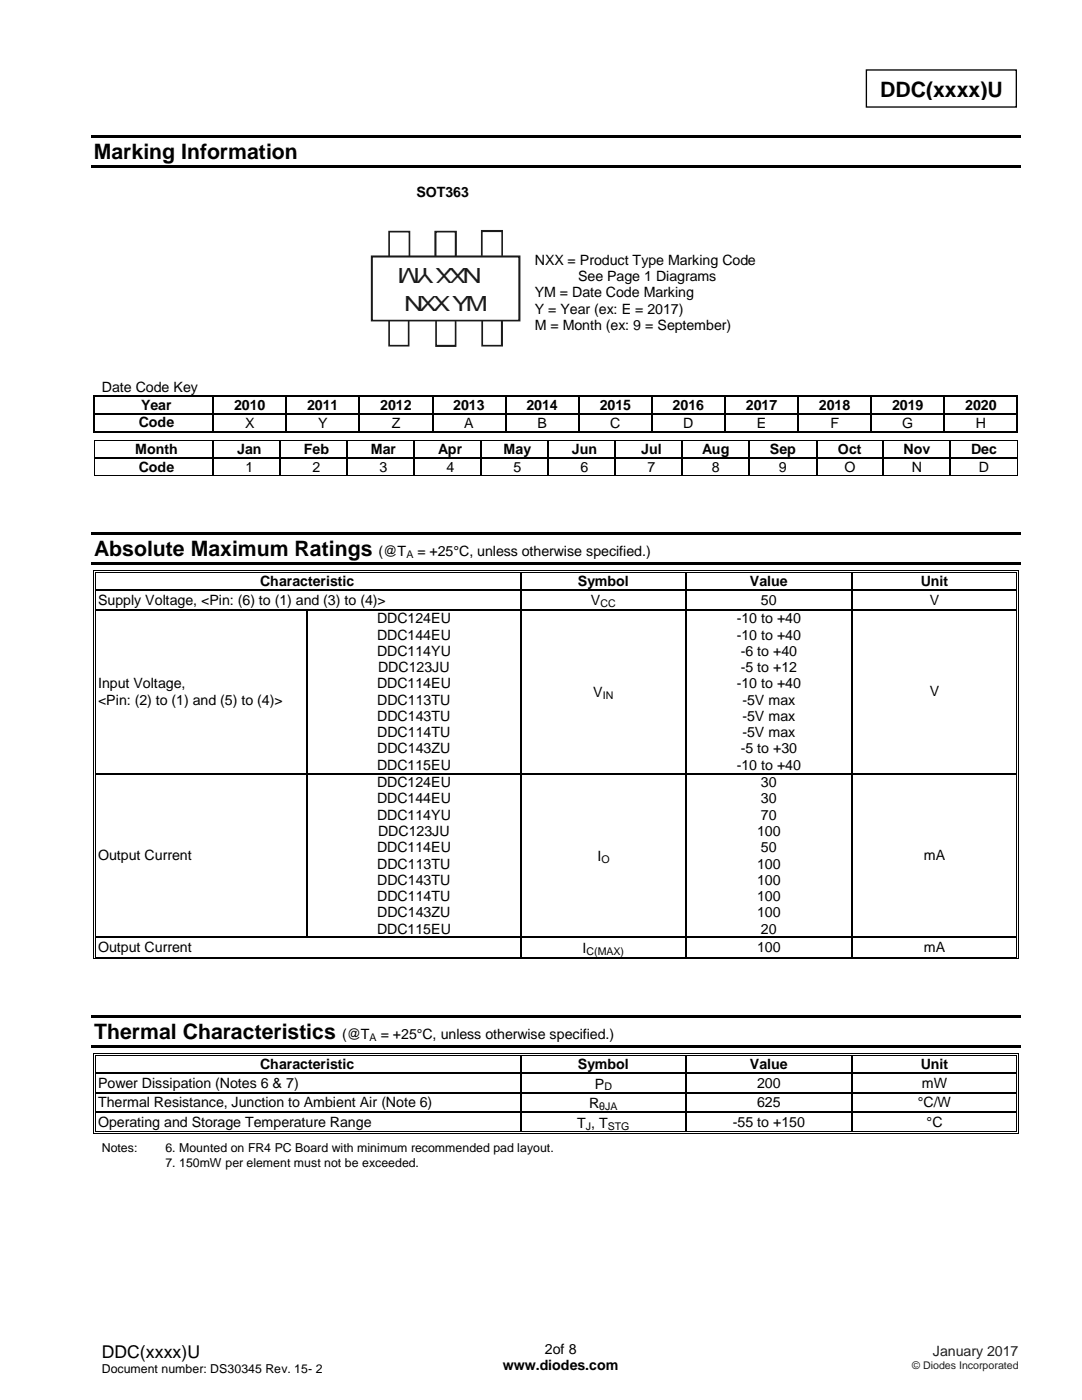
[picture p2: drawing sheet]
<svg xmlns="http://www.w3.org/2000/svg" width="216mm" height="279mm" viewBox="0 0 216 279" stroke-linecap="round" stroke-linejoin="round" font-family="sans-serif">
<defs><g id="words">
<g font-size="4.2">
<text x="175.6" y="19.3">DDC(xxxx)U</text>
<text x="18.7" y="31.8">Marking Information</text>
<text x="18.8" y="111">Absolute Maximum Ratings</text>
<text x="18.8" y="207.4">Thermal Characteristics</text>
</g>
<g font-size="4.2" fill="#1f1a17">
<text x="96.1" y="53.6" transform="rotate(180 96.1 53.6)">NXXYM</text>
<text x="80.6" y="62.2">NXX YM</text>
</g>
<text font-size="3.5" x="20.3" y="270.9">DDC(xxxx)U</text>
<g font-size="2.8">
<text x="83.1" y="39.3">SOT363</text>
<text x="106.7" y="52.8">NXX = Product Type Marking Code</text>
<text x="106.7" y="59.3">YM = Date Code Marking</text>
<text x="115.3" y="56.1">See Page 1 Diagrams</text>
<text x="106.7" y="62.6">Y = Year (ex: E = 2017)</text>
<text x="106.7" y="65.8">M = Month (ex: 9 = September)</text>
<text x="20.3" y="78.3">Date Code Key</text>
<text x="28.2" y="81.8">Year</text>
<text x="46.7" y="81.8">2010</text>
<text x="61.3" y="81.8">2011</text>
<text x="75.9" y="81.8">2012</text>
<text x="90.4" y="81.8">2013</text>
<text x="105" y="81.8">2014</text>
<text x="119.7" y="81.8">2015</text>
<text x="134.2" y="81.8">2016</text>
<text x="148.8" y="81.8">2017</text>
<text x="163.4" y="81.8">2018</text>
<text x="178" y="81.8">2019</text>
<text x="192.6" y="81.8">2020</text>
<text x="27.7" y="85.3">Code</text>
<text x="48.9" y="85.4">X</text>
<text x="63.5" y="85.4">Y</text>
<text x="78.2" y="85.4">Z</text>
<text x="92.6" y="85.4">A</text>
<text x="107.2" y="85.4">B</text>
<text x="121.8" y="85.4">C</text>
<text x="136.3" y="85.4">D</text>
<text x="151" y="85.4">E</text>
<text x="165.7" y="85.4">F</text>
<text x="180" y="85.4">G</text>
<text x="194.7" y="85.4">H</text>
<text x="27" y="90.6">Month</text>
<text x="27.7" y="94.1">Code</text>
<text x="47.3" y="90.6">Jan</text>
<text x="49" y="94.2">1</text>
<text x="60.6" y="90.6">Feb</text>
<text x="62.4" y="94.2">2</text>
<text x="74" y="90.6">Mar</text>
<text x="75.7" y="94.2">3</text>
<text x="87.4" y="90.6">Apr</text>
<text x="89.1" y="94.2">4</text>
<text x="100.5" y="90.6">May</text>
<text x="102.5" y="94.2">5</text>
<text x="114.1" y="90.6">Jun</text>
<text x="115.8" y="94.2">6</text>
<text x="128" y="90.6">Jul</text>
<text x="129.2" y="94.2">7</text>
<text x="140.1" y="90.6">Aug</text>
<text x="142.1" y="94.2">8</text>
<text x="153.6" y="90.6">Sep</text>
<text x="155.4" y="94.2">9</text>
<text x="167.2" y="90.6">Oct</text>
<text x="168.5" y="94.2">O</text>
<text x="180.3" y="90.6">Nov</text>
<text x="181.9" y="94.2">N</text>
<text x="193.8" y="90.6">Dec</text>
<text x="195.3" y="94.2">D</text>
<text x="75.5" y="111">(@T</text>
<text x="83.3" y="111">= +25°C, unless otherwise specified.)</text>
<text x="51.9" y="116.9">Characteristic</text>
<text x="115.3" y="116.9">Symbol</text>
<text x="149.6" y="116.9">Value</text>
<text x="183.7" y="116.9">Unit</text>
<text x="19.6" y="120.7">Supply Voltage, &lt;Pin: (6) to (1) and (3) to (4)&gt;</text>
<text x="75.2" y="124.4">DDC124EU</text>
<text x="117.9" y="120.8">V</text>
<text x="147" y="124.4">-10 to +40</text>
<text x="151.8" y="120.7">50</text>
<text x="185.5" y="120.7">V</text>
<text x="75.2" y="127.7">DDC144EU</text>
<text x="75.2" y="130.9">DDC114YU</text>
<text x="147" y="127.7">-10 to +40</text>
<text x="147.8" y="130.9">-6 to +40</text>
<text x="19.6" y="137.4">Input Voltage,</text>
<text x="75.2" y="137.4">DDC114EU</text>
<text x="75.5" y="134.1">DDC123JU</text>
<text x="147" y="137.4">-10 to +40</text>
<text x="147.8" y="134.1">-5 to +12</text>
<text x="19.6" y="140.6">&lt;Pin: (2) to (1) and (5) to (4)&gt;</text>
<text x="75.3" y="140.6">DDC113TU</text>
<text x="75.3" y="143.9">DDC143TU</text>
<text x="118.4" y="139.2">V</text>
<text x="148.1" y="140.6">-5V max</text>
<text x="148.1" y="143.9">-5V max</text>
<text x="185.5" y="139">V</text>
<text x="75.3" y="147.1">DDC114TU</text>
<text x="148.1" y="147.1">-5V max</text>
<text x="75.2" y="153.6">DDC115EU</text>
<text x="75.3" y="150.3">DDC143ZU</text>
<text x="147" y="153.6">-10 to +40</text>
<text x="147.8" y="150.3">-5 to +30</text>
<text x="75.2" y="157.1">DDC124EU</text>
<text x="75.2" y="160.3">DDC144EU</text>
<text x="151.8" y="157.1">30</text>
<text x="151.8" y="160.3">30</text>
<text x="75.2" y="163.6">DDC114YU</text>
<text x="75.5" y="166.9">DDC123JU</text>
<text x="151.1" y="166.9">100</text>
<text x="151.8" y="163.6">70</text>
<text x="19.6" y="171.7">Output Current</text>
<text x="75.2" y="170.1">DDC114EU</text>
<text x="75.3" y="173.3">DDC113TU</text>
<text x="119.2" y="171.9">I</text>
<text x="151.1" y="173.3">100</text>
<text x="151.8" y="170.1">50</text>
<text x="184.4" y="171.7">mA</text>
<text x="75.3" y="176.6">DDC143TU</text>
<text x="75.3" y="179.8">DDC114TU</text>
<text x="151.1" y="176.6">100</text>
<text x="151.1" y="179.8">100</text>
<text x="75.3" y="183.1">DDC143ZU</text>
<text x="151.1" y="183.1">100</text>
<text x="19.6" y="190">Output Current</text>
<text x="75.2" y="186.3">DDC115EU</text>
<text x="116.2" y="190.2">I</text>
<text x="151.1" y="190">100</text>
<text x="151.8" y="186.3">20</text>
<text x="184.4" y="190">mA</text>
<text x="68.2" y="207.4">(@T</text>
<text x="76" y="207.4">= +25°C, unless otherwise specified.)</text>
<text x="51.9" y="213.3">Characteristic</text>
<text x="115.3" y="213.3">Symbol</text>
<text x="149.6" y="213.3">Value</text>
<text x="183.7" y="213.3">Unit</text>
<text x="19.6" y="217.1">Power Dissipation (Notes 6 &amp; 7)</text>
<text x="19.6" y="221">Thermal Resistance, Junction to Ambient Air (Note 6)</text>
<text x="117.5" y="221.2">R</text>
<text x="118.7" y="217.3">P</text>
<text x="151.1" y="217.1">200</text>
<text x="151.1" y="221">625</text>
<text x="183.2" y="221">°C/W</text>
<text x="184" y="217.1">mW</text>
<text x="19.6" y="225">Operating and Storage Temperature Range</text>
<text x="115.2" y="225.1">T , T</text>
<text x="146.2" y="225">-55 to +150</text>
<text x="184.9" y="225">°C</text>
<text x="100.3" y="273.5">www.diodes.com</text>
<text x="108.7" y="270.2">2of 8</text>
</g>
<text font-size="2.8" fill="#231f20" x="186.1" y="270.6">January 2017</text>
<g font-size="2.5">
<text x="20.3" y="230">Notes:</text>
<text x="33" y="230">6. Mounted on FR4 PC Board with minimum recommended pad layout.</text>
<text x="33" y="232.9">7. 150mW per element must not be exceeded.</text>
<text x="20.3" y="274">Document number: DS30345 Rev. 15- 2</text>
</g>
<g font-size="2.1">
<text x="81.1" y="111.3">A</text>
<text x="119.8" y="121.2">CC</text>
<text x="120.3" y="139.5">IN</text>
<text x="120" y="172.2">O</text>
<text x="117" y="190.6">C(MAX)</text>
<text x="73.8" y="207.7">A</text>
<text x="119.6" y="221.5">θJA</text>
<text x="120.6" y="217.6">D</text>
<text x="116.9" y="225.5">J</text>
<text x="121.3" y="225.5">STG</text>
</g>
<text font-size="2.1" fill="#231f20" x="182" y="273.2">© Diodes Incorporated</text>
</g></defs>
<g fill="none" stroke="#000" stroke-width=".26">
<path d="M172.9 14h29.9v7.4h-29.9zM18.9 91.5h23.5M42.7 91.5h13.1M56.1 91.5h13.1M69.4 91.5h13.2M82.8 91.5h13.1M96.2 91.5h13.1M109.5 91.5h13.2M122.9 91.5h13.1M136.3 91.5h13.1M149.7 91.5h13.1M163.1 91.5h13"/>
<path d="M176.4 91.5h13.1M189.8 91.5h13.1"/>
</g>
<g fill="#000">
<path d="M18.2 26.9h185.5v.5h-185.5z" fill-rule="evenodd"/>
<path d="M18.2 33h185.5v.5h-185.5z" fill-rule="evenodd"/>
<path d="M18.7 79h.3v.3h-.3z" fill-rule="evenodd"/>
<path d="M18.7 79h.3v.3h-.3z" fill-rule="evenodd"/>
<path d="M42.4 79h.3v.3h-.3z" fill-rule="evenodd"/>
<path d="M57 79h.3v.3h-.3z" fill-rule="evenodd"/>
<path d="M71.6 79h.3v.3h-.3z" fill-rule="evenodd"/>
<path d="M86.2 79h.3v.3h-.3z" fill-rule="evenodd"/>
<path d="M100.8 79h.2v.3h-.2z" fill-rule="evenodd"/>
<path d="M115.4 79h.2v.3h-.2z" fill-rule="evenodd"/>
<path d="M130 79h.2v.3h-.2z" fill-rule="evenodd"/>
<path d="M144.6 79h.2v.3h-.2z" fill-rule="evenodd"/>
<path d="M159.2 79h.2v.3h-.2z" fill-rule="evenodd"/>
<path d="M173.7 79h.3v.3h-.3z" fill-rule="evenodd"/>
<path d="M188.3 79h.3v.3h-.3z" fill-rule="evenodd"/>
<path d="M202.9 79h.3v.3h-.3z" fill-rule="evenodd"/>
<path d="M202.9 79h.3v.3h-.3z" fill-rule="evenodd"/>
<path d="M18.7 82.5h.3v.3h-.3z" fill-rule="evenodd"/>
<path d="M18.7 86h.3v.3h-.3z" fill-rule="evenodd"/>
<path d="M18.7 86h.3v.3h-.3z" fill-rule="evenodd"/>
<path d="M18.8 87.9h.1v.2h-.1z" fill-rule="evenodd"/>
<path d="M18.8 87.9h.1v.2h-.1z" fill-rule="evenodd"/>
<path d="M18.8 91.3h.1v.3h-.1z" fill-rule="evenodd"/>
<path d="M18.8 94.8h.1v.2h-.1z" fill-rule="evenodd"/>
<path d="M18.8 94.8h.1v.2h-.1z" fill-rule="evenodd"/>
<path d="M42.4 82.5h.3v.3h-.3z" fill-rule="evenodd"/>
<path d="M42.4 86h.3v.3h-.3z" fill-rule="evenodd"/>
<path d="M42.4 87.9h.2v.2h-.2z" fill-rule="evenodd"/>
<path d="M42.4 91.3h.3v.3h-.3z" fill-rule="evenodd"/>
<path d="M42.4 94.8h.2v.2h-.2z" fill-rule="evenodd"/>
<path d="M55.8 87.9h.2v.2h-.2z" fill-rule="evenodd"/>
<path d="M55.8 91.3h.3v.3h-.3z" fill-rule="evenodd"/>
<path d="M55.8 94.8h.2v.2h-.2z" fill-rule="evenodd"/>
<path d="M57 82.5h.3v.3h-.3z" fill-rule="evenodd"/>
<path d="M57 86h.3v.3h-.3z" fill-rule="evenodd"/>
<path d="M69.2 87.9h.1v.2h-.1z" fill-rule="evenodd"/>
<path d="M69.2 91.3h.2v.3h-.2z" fill-rule="evenodd"/>
<path d="M69.2 94.8h.1v.2h-.1z" fill-rule="evenodd"/>
<path d="M71.6 82.5h.3v.3h-.3z" fill-rule="evenodd"/>
<path d="M71.6 86h.3v.3h-.3z" fill-rule="evenodd"/>
<path d="M82.6 87.9h.1v.2h-.1z" fill-rule="evenodd"/>
<path d="M82.6 91.3h.2v.3h-.2z" fill-rule="evenodd"/>
<path d="M82.6 94.8h.1v.2h-.1z" fill-rule="evenodd"/>
<path d="M86.2 82.5h.3v.3h-.3z" fill-rule="evenodd"/>
<path d="M86.2 86h.3v.3h-.3z" fill-rule="evenodd"/>
<path d="M95.9 87.9h.2v.2h-.2z" fill-rule="evenodd"/>
<path d="M95.9 91.3h.3v.3h-.3z" fill-rule="evenodd"/>
<path d="M95.9 94.8h.2v.2h-.2z" fill-rule="evenodd"/>
<path d="M100.8 82.5h.2v.3h-.2z" fill-rule="evenodd"/>
<path d="M100.8 86h.2v.3h-.2z" fill-rule="evenodd"/>
<path d="M109.3 87.9h.1v.2h-.1z" fill-rule="evenodd"/>
<path d="M109.3 91.3h.2v.3h-.2z" fill-rule="evenodd"/>
<path d="M109.3 94.8h.1v.2h-.1z" fill-rule="evenodd"/>
<path d="M115.4 82.5h.2v.3h-.2z" fill-rule="evenodd"/>
<path d="M115.4 86h.2v.3h-.2z" fill-rule="evenodd"/>
<path d="M122.7 87.9h.1v.2h-.1z" fill-rule="evenodd"/>
<path d="M122.7 91.3h.2v.3h-.2z" fill-rule="evenodd"/>
<path d="M122.7 94.8h.1v.2h-.1z" fill-rule="evenodd"/>
<path d="M130 82.5h.2v.3h-.2z" fill-rule="evenodd"/>
<path d="M130 86h.2v.3h-.2z" fill-rule="evenodd"/>
<path d="M136 87.9h.2v.2h-.2z" fill-rule="evenodd"/>
<path d="M136 91.3h.3v.3h-.3z" fill-rule="evenodd"/>
<path d="M136 94.8h.2v.2h-.2z" fill-rule="evenodd"/>
<path d="M144.6 82.5h.2v.3h-.2z" fill-rule="evenodd"/>
<path d="M144.6 86h.2v.3h-.2z" fill-rule="evenodd"/>
<path d="M149.4 87.9h.2v.2h-.2z" fill-rule="evenodd"/>
<path d="M149.4 91.3h.3v.3h-.3z" fill-rule="evenodd"/>
<path d="M149.4 94.8h.2v.2h-.2z" fill-rule="evenodd"/>
<path d="M159.2 82.5h.2v.3h-.2z" fill-rule="evenodd"/>
<path d="M159.2 86h.2v.3h-.2z" fill-rule="evenodd"/>
<path d="M162.8 87.9h.2v.2h-.2z" fill-rule="evenodd"/>
<path d="M162.8 91.3h.3v.3h-.3z" fill-rule="evenodd"/>
<path d="M162.8 94.8h.2v.2h-.2z" fill-rule="evenodd"/>
<path d="M173.7 82.5h.3v.3h-.3z" fill-rule="evenodd"/>
<path d="M173.7 86h.3v.3h-.3z" fill-rule="evenodd"/>
<path d="M176.1 87.9h.2v.2h-.2z" fill-rule="evenodd"/>
<path d="M176.1 91.3h.3v.3h-.3z" fill-rule="evenodd"/>
<path d="M176.1 94.8h.2v.2h-.2z" fill-rule="evenodd"/>
<path d="M188.3 82.5h.3v.3h-.3z" fill-rule="evenodd"/>
<path d="M188.3 86h.3v.3h-.3z" fill-rule="evenodd"/>
<path d="M189.5 87.9h.2v.2h-.2z" fill-rule="evenodd"/>
<path d="M189.5 91.3h.3v.3h-.3z" fill-rule="evenodd"/>
<path d="M189.5 94.8h.2v.2h-.2z" fill-rule="evenodd"/>
<path d="M202.9 82.5h.3v.3h-.3z" fill-rule="evenodd"/>
<path d="M202.9 86h.3v.3h-.3z" fill-rule="evenodd"/>
<path d="M202.9 86h.3v.3h-.3z" fill-rule="evenodd"/>
<path d="M202.9 87.9h.2v.2h-.2z" fill-rule="evenodd"/>
<path d="M202.9 87.9h.2v.2h-.2z" fill-rule="evenodd"/>
<path d="M202.9 91.3h.2v.3h-.2z" fill-rule="evenodd"/>
<path d="M202.9 94.8h.2v.2h-.2z" fill-rule="evenodd"/>
<path d="M202.9 94.8h.2v.2h-.2z" fill-rule="evenodd"/>
<path d="M18.3 106.1h185.4v.6h-185.4z" fill-rule="evenodd"/>
<path d="M18.3 112.3h185.4v.5h-185.4z" fill-rule="evenodd"/>
<path d="M18.6 113.9h.2v.5h-.2z" fill-rule="evenodd"/>
<path d="M18.6 113.9h.5v.1h-.5z" fill-rule="evenodd"/>
<path d="M18.6 117.6h.2v.3h-.2z" fill-rule="evenodd"/>
<path d="M18.9 114.2h.2v.2h-.2z" fill-rule="evenodd"/>
<path d="M18.9 114.2h.2v.2h-.2z" fill-rule="evenodd"/>
<path d="M18.9 117.6h.2v.3h-.2z" fill-rule="evenodd"/>
<path d="M103.7 114.4h.3z" fill-rule="evenodd"/>
<path d="M103.7 113.9h.5v.1h-.5z" fill-rule="evenodd"/>
<path d="M103.7 114.2h.5v.2h-.5z" fill-rule="evenodd"/>
<path d="M103.7 117.6h.3v.3h-.3z" fill-rule="evenodd"/>
<path d="M136.8 114.4h.3z" fill-rule="evenodd"/>
<path d="M136.8 113.9h.5v.1h-.5z" fill-rule="evenodd"/>
<path d="M136.8 114.2h.5v.2h-.5z" fill-rule="evenodd"/>
<path d="M136.8 117.6h.3v.3h-.3z" fill-rule="evenodd"/>
<path d="M169.9 114.4h.2z" fill-rule="evenodd"/>
<path d="M169.9 113.9h.5v.1h-.5z" fill-rule="evenodd"/>
<path d="M169.9 114.2h.5v.2h-.5z" fill-rule="evenodd"/>
<path d="M169.9 117.6h.2v.3h-.2z" fill-rule="evenodd"/>
<path d="M202.8 113.9h.5v.1h-.5z" fill-rule="evenodd"/>
<path d="M202.8 114.2h.1v.2h-.1z" fill-rule="evenodd"/>
<path d="M202.8 114.2h.1v.2h-.1z" fill-rule="evenodd"/>
<path d="M202.8 117.6h.1v.3h-.1z" fill-rule="evenodd"/>
<path d="M203.1 113.9h.2v.5h-.2z" fill-rule="evenodd"/>
<path d="M203.1 117.6h.2v.3h-.2z" fill-rule="evenodd"/>
<path d="M18.6 121.6h.2v.2h-.2z" fill-rule="evenodd"/>
<path d="M18.9 121.6h.2v.2h-.2z" fill-rule="evenodd"/>
<path d="M61.2 121.6h.3v.2h-.3z" fill-rule="evenodd"/>
<path d="M103.7 121.6h.3v.2h-.3z" fill-rule="evenodd"/>
<path d="M136.8 121.6h.3v.2h-.3z" fill-rule="evenodd"/>
<path d="M169.9 121.6h.2v.2h-.2z" fill-rule="evenodd"/>
<path d="M202.8 121.6h.1v.2h-.1z" fill-rule="evenodd"/>
<path d="M203.1 121.6h.2v.2h-.2z" fill-rule="evenodd"/>
<path d="M18.6 154.3h.2v.2h-.2z" fill-rule="evenodd"/>
<path d="M18.9 154.3h.2v.2h-.2z" fill-rule="evenodd"/>
<path d="M61.2 154.3h.3v.2h-.3z" fill-rule="evenodd"/>
<path d="M103.7 154.3h.3v.2h-.3z" fill-rule="evenodd"/>
<path d="M136.8 154.3h.3v.2h-.3z" fill-rule="evenodd"/>
<path d="M169.9 154.3h.2v.2h-.2z" fill-rule="evenodd"/>
<path d="M202.8 154.3h.1v.2h-.1z" fill-rule="evenodd"/>
<path d="M203.1 154.3h.2v.2h-.2z" fill-rule="evenodd"/>
<path d="M18.6 187h.2v.2h-.2z" fill-rule="evenodd"/>
<path d="M18.6 190.9h.2v.5h-.2z" fill-rule="evenodd"/>
<path d="M18.6 191.2h.5v.2h-.5z" fill-rule="evenodd"/>
<path d="M18.9 187h.2v.2h-.2z" fill-rule="evenodd"/>
<path d="M18.9 190.9h.2v.2h-.2z" fill-rule="evenodd"/>
<path d="M18.9 190.9h.2v.2h-.2z" fill-rule="evenodd"/>
<path d="M61.2 187h.3v.2h-.3z" fill-rule="evenodd"/>
<path d="M103.7 187h.3v.2h-.3z" fill-rule="evenodd"/>
<path d="M103.7 190.9h.5v.2h-.5z" fill-rule="evenodd"/>
<path d="M103.7 191.2h.5v.2h-.5z" fill-rule="evenodd"/>
<path d="M136.8 187h.3v.2h-.3z" fill-rule="evenodd"/>
<path d="M136.8 190.9h.5v.2h-.5z" fill-rule="evenodd"/>
<path d="M136.8 191.2h.5v.2h-.5z" fill-rule="evenodd"/>
<path d="M169.9 187h.2v.2h-.2z" fill-rule="evenodd"/>
<path d="M169.9 190.9h.5v.2h-.5z" fill-rule="evenodd"/>
<path d="M169.9 191.2h.5v.2h-.5z" fill-rule="evenodd"/>
<path d="M202.8 187h.1v.2h-.1z" fill-rule="evenodd"/>
<path d="M202.8 191.2h.5v.2h-.5z" fill-rule="evenodd"/>
<path d="M202.8 190.9h.1v.2h-.1z" fill-rule="evenodd"/>
<path d="M202.8 190.9h.1v.2h-.1z" fill-rule="evenodd"/>
<path d="M203.1 187h.2v.2h-.2z" fill-rule="evenodd"/>
<path d="M203.1 190.9h.2v.5h-.2z" fill-rule="evenodd"/>
<path d="M18.3 202.5h185.4v.6h-185.4z" fill-rule="evenodd"/>
<path d="M18.3 208.7h185.4v.5h-185.4z" fill-rule="evenodd"/>
<path d="M18.6 210.3h.2v.5h-.2z" fill-rule="evenodd"/>
<path d="M18.6 210.3h.5v.1h-.5z" fill-rule="evenodd"/>
<path d="M18.6 214h.2v.3h-.2z" fill-rule="evenodd"/>
<path d="M18.6 218h.2v.2h-.2z" fill-rule="evenodd"/>
<path d="M18.9 210.6h.2v.2h-.2z" fill-rule="evenodd"/>
<path d="M18.9 210.6h.2v.2h-.2z" fill-rule="evenodd"/>
<path d="M18.9 214h.2v.3h-.2z" fill-rule="evenodd"/>
<path d="M18.9 218h.2v.2h-.2z" fill-rule="evenodd"/>
<path d="M103.7 210.8h.3z" fill-rule="evenodd"/>
<path d="M103.7 210.3h.5v.1h-.5z" fill-rule="evenodd"/>
<path d="M103.7 210.6h.5v.2h-.5z" fill-rule="evenodd"/>
<path d="M103.7 214h.3v.3h-.3z" fill-rule="evenodd"/>
<path d="M103.7 218h.3v.2h-.3z" fill-rule="evenodd"/>
<path d="M136.8 210.8h.3z" fill-rule="evenodd"/>
<path d="M136.8 210.3h.5v.1h-.5z" fill-rule="evenodd"/>
<path d="M136.8 210.6h.5v.2h-.5z" fill-rule="evenodd"/>
<path d="M136.8 214h.3v.3h-.3z" fill-rule="evenodd"/>
<path d="M136.8 218h.3v.2h-.3z" fill-rule="evenodd"/>
<path d="M169.9 210.8h.2z" fill-rule="evenodd"/>
<path d="M169.9 210.3h.5v.1h-.5z" fill-rule="evenodd"/>
<path d="M169.9 210.6h.5v.2h-.5z" fill-rule="evenodd"/>
<path d="M169.9 214h.2v.3h-.2z" fill-rule="evenodd"/>
<path d="M169.9 218h.2v.2h-.2z" fill-rule="evenodd"/>
<path d="M202.8 210.3h.5v.1h-.5z" fill-rule="evenodd"/>
<path d="M202.8 210.6h.1v.2h-.1z" fill-rule="evenodd"/>
<path d="M202.8 210.6h.1v.2h-.1z" fill-rule="evenodd"/>
<path d="M202.8 214h.1v.3h-.1z" fill-rule="evenodd"/>
<path d="M202.8 218h.1v.2h-.1z" fill-rule="evenodd"/>
<path d="M203.1 210.3h.2v.5h-.2z" fill-rule="evenodd"/>
<path d="M203.1 214h.2v.3h-.2z" fill-rule="evenodd"/>
<path d="M203.1 218h.2v.2h-.2z" fill-rule="evenodd"/>
<path d="M18.6 221.9h.2v.2h-.2z" fill-rule="evenodd"/>
<path d="M18.6 225.8h.2v.5h-.2z" fill-rule="evenodd"/>
<path d="M18.6 226.1h.5v.2h-.5z" fill-rule="evenodd"/>
<path d="M18.9 221.9h.2v.2h-.2z" fill-rule="evenodd"/>
<path d="M18.9 225.8h.2v.2h-.2z" fill-rule="evenodd"/>
<path d="M18.9 225.8h.2v.2h-.2z" fill-rule="evenodd"/>
<path d="M103.7 221.9h.3v.2h-.3z" fill-rule="evenodd"/>
<path d="M103.7 225.8h.5v.2h-.5z" fill-rule="evenodd"/>
<path d="M103.7 226.1h.5v.2h-.5z" fill-rule="evenodd"/>
<path d="M136.8 221.9h.3v.2h-.3z" fill-rule="evenodd"/>
<path d="M136.8 225.8h.5v.2h-.5z" fill-rule="evenodd"/>
<path d="M136.8 226.1h.5v.2h-.5z" fill-rule="evenodd"/>
<path d="M169.9 221.9h.2v.2h-.2z" fill-rule="evenodd"/>
<path d="M169.9 225.8h.5v.2h-.5z" fill-rule="evenodd"/>
<path d="M169.9 226.1h.5v.2h-.5z" fill-rule="evenodd"/>
<path d="M202.8 221.9h.1v.2h-.1z" fill-rule="evenodd"/>
<path d="M202.8 226.1h.5v.2h-.5z" fill-rule="evenodd"/>
<path d="M202.8 225.8h.1v.2h-.1z" fill-rule="evenodd"/>
<path d="M202.8 225.8h.1v.2h-.1z" fill-rule="evenodd"/>
<path d="M203.1 221.9h.2v.2h-.2z" fill-rule="evenodd"/>
<path d="M203.1 225.8h.2v.5h-.2z" fill-rule="evenodd"/>
</g>
<g fill="none" stroke="#000" stroke-width=".25">
<path d="M18.8 79.3v3.2M19 79.1h23.4M42.6 79.3v3.2M42.7 79.1h14.3M57.2 79.3v3.2M57.3 79.1h14.3M71.7 79.3v3.2M71.9 79.1h14.3M86.3 79.3v3.2M86.5 79.1h14.3M100.9 79.3v3.2M101 79.1h14.4"/>
<path d="M115.5 79.3v3.2M115.6 79.1h14.4M130.1 79.3v3.2M130.2 79.1h14.4M144.7 79.3v3.2M144.8 79.1h14.4M159.3 79.3v3.2M159.4 79.1h14.3M173.9 79.3v3.2M174 79.1h14.3M188.5 79.3v3.2M188.6 79.1h14.3"/>
<path d="M203 79.3v3.2M18.8 82.8v3.2M19 82.6h23.4M19 86.2h23.4M42.6 82.8v3.2M42.6 88.1v3.2M42.6 91.6v3.2M42.7 82.6h14.3M42.7 86.2h14.3M55.9 88.1v3.2M55.9 91.6v3.2M57.2 82.8v3.2"/>
<path d="M57.3 82.6h14.3M57.3 86.2h14.3M69.3 88.1v3.2M69.3 91.6v3.2M71.7 82.8v3.2M71.9 82.6h14.3M71.9 86.2h14.3M82.7 88.1v3.2M82.7 91.6v3.2M86.3 82.8v3.2M86.5 82.6h14.3M86.5 86.2h14.3"/>
<path d="M96 88.1v3.2M96 91.6v3.2M100.9 82.8v3.2M101 82.6h14.4M101 86.2h14.4M109.4 88.1v3.2M109.4 91.6v3.2M115.5 82.8v3.2M115.6 82.6h14.4M115.6 86.2h14.4M122.8 88.1v3.2M122.8 91.6v3.2"/>
<path d="M130.1 82.8v3.2M130.2 82.6h14.4M130.2 86.2h14.4M136.2 88.1v3.2M136.2 91.6v3.2M144.7 82.8v3.2M144.8 82.6h14.4M144.8 86.2h14.4M149.5 88.1v3.2M149.5 91.6v3.2M159.3 82.8v3.2M159.4 82.6h14.3"/>
<path d="M159.4 86.2h14.3M162.9 88.1v3.2M162.9 91.6v3.2M173.9 82.8v3.2M174 82.6h14.3M174 86.2h14.3M176.3 88.1v3.2M176.3 91.6v3.2M188.5 82.8v3.2M188.6 82.6h14.3M188.6 86.2h14.3M189.6 88.1v3.2"/>
<path d="M189.6 91.6v3.2M203 82.8v3.2M19.1 117.7h84.6M103.9 114.4v3.2M103.9 117.9v3.7M104 117.7h32.8M136.9 114.4v3.2M136.9 117.9v3.7M137.1 117.7h32.8M170 114.4v3.2M170 117.9v3.7M170.1 117.7h32.7"/>
<path d="M19.1 121.7h42.1M61.3 121.8v32.5M61.5 121.7h42.2M103.9 121.8v32.5M104 121.7h32.8M136.9 121.8v32.5M137.1 121.7h32.8M170 121.8v32.5M170.1 121.7h32.7M19.1 154.4h42.1M61.3 154.5v32.5M61.5 154.4h42.2"/>
<path d="M103.9 154.5v32.5M104 154.4h32.8M136.9 154.5v32.5M137.1 154.4h32.8M170 154.5v32.5M170.1 154.4h32.7M19.1 187.1h42.1M61.5 187.1h42.2M103.9 187.2v3.7M104 187.1h32.8M136.9 187.2v3.7M137.1 187.1h32.8"/>
<path d="M170 187.2v3.7M170.1 187.1h32.7M19.1 214.2h84.6M19.1 218.1h84.6M103.9 210.8v3.2M103.9 214.3v3.7M103.9 218.2v3.7M104 214.2h32.8M104 218.1h32.8M136.9 210.8v3.2M136.9 214.3v3.7M136.9 218.2v3.7"/>
<path d="M137.1 214.2h32.8M137.1 218.1h32.8M170 210.8v3.2M170 214.3v3.7M170 218.2v3.7M170.1 214.2h32.7M170.1 218.1h32.7M19.1 222h84.6M103.9 222.1v3.7M104 222h32.8M136.9 222.1v3.7M137.1 222h32.8"/>
<path d="M170 222.1v3.7M170.1 222h32.7"/>
</g>
<g fill="none" stroke="#000" stroke-width=".2">
<path d="M18.8 88.1v3.2M18.8 91.6v3.2M18.9 88h23.5M18.9 94.9h23.5M42.6 88h13.2M42.6 94.9h13.2M56 88h13.2M56 94.9h13.2M69.3 88h13.3M69.3 94.9h13.3M82.7 88h13.2M82.7 94.9h13.2"/>
<path d="M96.1 88h13.2M96.1 94.9h13.2M109.4 88h13.3M109.4 94.9h13.3M122.8 88h13.2M122.8 94.9h13.2M136.2 88h13.2M136.2 94.9h13.2M149.6 88h13.2M149.6 94.9h13.2M163 88h13.1M163 94.9h13.1"/>
<path d="M176.3 88h13.2M176.3 94.9h13.2M189.7 88h13.2M189.7 94.9h13.2M203 88.1v3.2M203 91.6v3.2M18.7 114.4v3.2M18.7 117.9v3.7M19 114.4v3.2M19 117.9v3.7M19.1 113.9h84.6M19.1 114.3h84.6"/>
<path d="M104.2 113.9h32.6M104.2 114.3h32.6M137.3 113.9h32.6M137.3 114.3h32.6M170.4 113.9h32.4M170.4 114.3h32.4M202.9 114.4v3.2M202.9 117.9v3.7M203.2 114.4v3.2M203.2 117.9v3.7M18.7 121.8v32.5M19 121.8v32.5"/>
<path d="M202.9 121.8v32.5M203.2 121.8v32.5M18.7 154.5v32.5M19 154.5v32.5M202.9 154.5v32.5M203.2 154.5v32.5M18.7 187.2v3.7M19 187.2v3.7M19.1 191.3h84.6M19.1 191h84.6M104.2 191.3h32.6M104.2 191h32.6"/>
<path d="M137.3 191.3h32.6M137.3 191h32.6M170.4 191.3h32.4M170.4 191h32.4M202.9 187.2v3.7M203.2 187.2v3.7M18.7 210.8v3.2M18.7 214.3v3.7M18.7 218.2v3.7M19 210.8v3.2M19 214.3v3.7M19 218.2v3.7"/>
<path d="M19.1 210.3h84.6M19.1 210.7h84.6M104.2 210.3h32.6M104.2 210.7h32.6M137.3 210.3h32.6M137.3 210.7h32.6M170.4 210.3h32.4M170.4 210.7h32.4M202.9 210.8v3.2M202.9 214.3v3.7M202.9 218.2v3.7M203.2 210.8v3.2"/>
<path d="M203.2 214.3v3.7M203.2 218.2v3.7M18.7 222.1v3.7M19 222.1v3.7M19.1 226.2h84.6M19.1 225.9h84.6M104.2 226.2h32.6M104.2 225.9h32.6M137.3 226.2h32.6M137.3 225.9h32.6M170.4 226.2h32.4M170.4 225.9h32.4"/>
<path d="M202.9 222.1v3.7M203.2 222.1v3.7"/>
</g>
<g fill="#1f1a17">
<path d="M74.2 51h29.4v.4h-29.4zM103.6 51h.2v.2h-.2zM103.4 51.2h.4v12.8h-.4zM103.6 64h.2v.2h-.2zM74.2 63.8h29.4v.4h-29.4zM74 64h.2v.2h-.2zM74 51.2h.4v12.8h-.4zM74 51h.2v.2h-.2z"/>
<path d="M90.7 46.2h.5v5h-.5zM90.9 46.1h.3v.1h-.3zM86.9 46.1h4v.3h-4zM86.7 46.1h.2v.1h-.2zM86.7 46.2h.4v5h-.4z"/>
<path d="M100 46.1h.4v5h-.4zM100.2 45.9h.2v.2h-.2zM96.1 45.9h4.1v.4h-4.1zM96 45.9h.1v.2h-.1zM96 46.1h.3v5h-.3z"/>
<path d="M81.5 46.2h.4v5h-.4zM81.7 46.1h.2v.1h-.2zM77.6 46.1h4.1v.3h-4.1zM77.5 46.1h.1v.1h-.1zM77.5 46.2h.3v5h-.3z"/>
<path d="M77.5 64h.3v5h-.3zM77.5 69h.1v.2h-.1zM77.6 68.8h3.9v.4h-3.9zM81.5 69h.2v.2h-.2zM81.4 64h.3v5h-.3z"/>
<path d="M86.8 64.1h.4v4.9h-.4zM86.8 69h.2v.2h-.2zM87 68.8h3.9v.4h-3.9zM90.9 69h.2v.2h-.2zM90.7 64.1h.4v4.9h-.4z"/>
<path d="M96 64h.4v5h-.4zM96 69h.2v.2h-.2zM96.2 68.8h3.9v.4h-3.9zM100.1 69h.3v.2h-.3zM100 64h.4v5h-.4z"/>
</g>
<use href="#words"/>
</svg>
